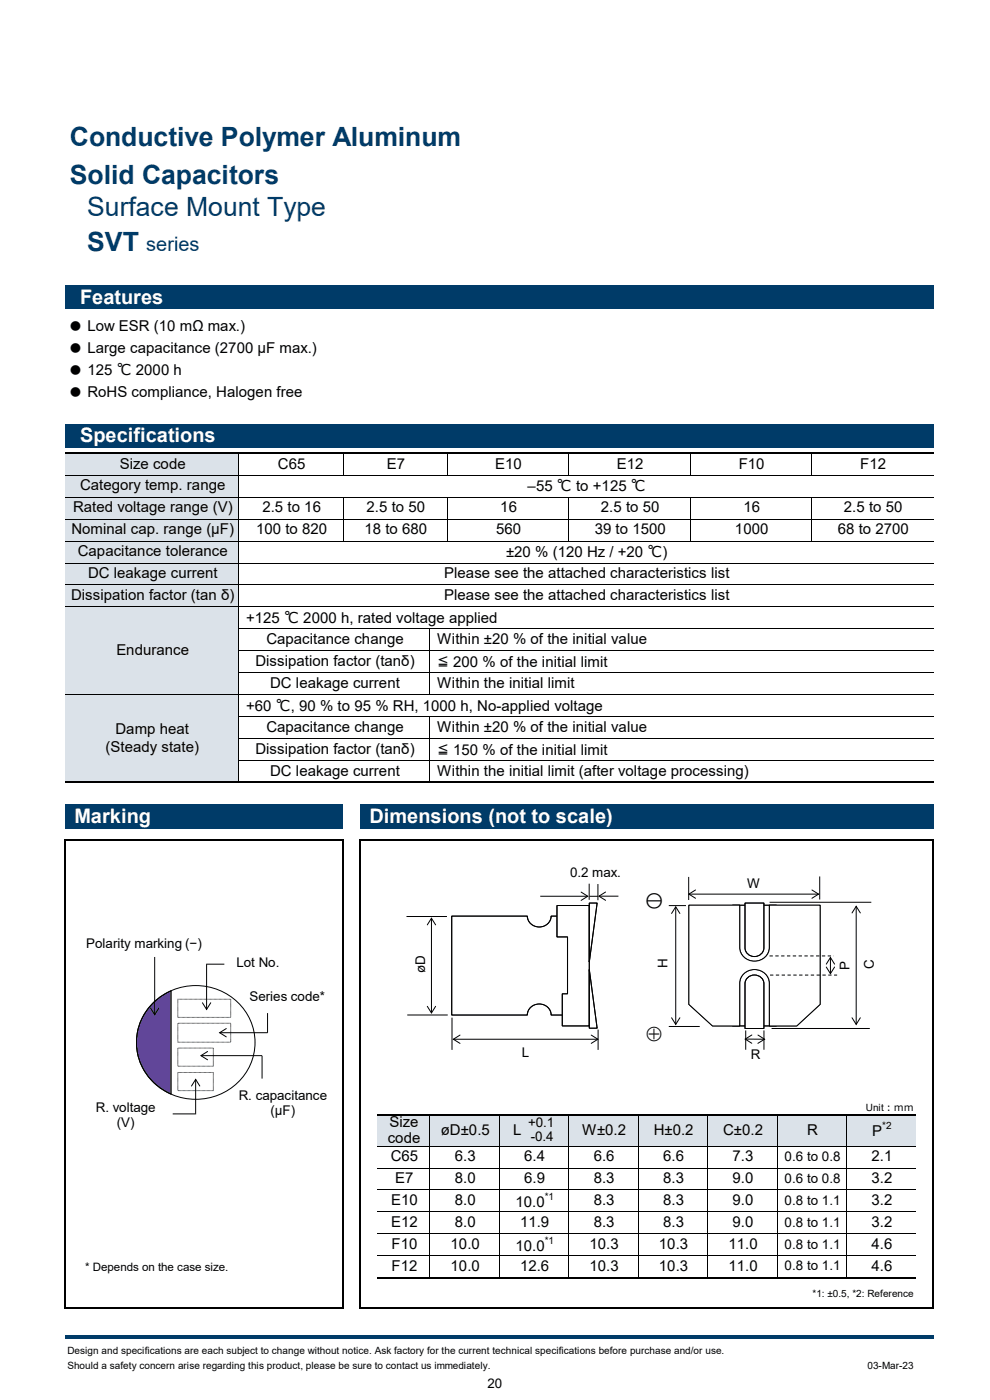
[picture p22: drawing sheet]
<svg xmlns="http://www.w3.org/2000/svg" width="210mm" height="297mm" viewBox="0 0 210 297" stroke-linecap="round" stroke-linejoin="round" font-family="sans-serif">
<defs><g id="words">
<text font-size="7.1" x="137" y="221.9">⊕</text>
<g font-size="5.6" fill="#003b68">
<text x="14.8" y="31">Conductive Polymer Aluminum</text>
<text x="14.8" y="39">Solid Capacitors</text>
<text x="18.5" y="45.9">Surface Mount Type</text>
<text x="18.5" y="53.3">SVT</text>
</g>
<text font-size="4.2" fill="#003b68" x="31" y="53.3">series</text>
<g font-size="4.2" fill="#fff">
<text x="17" y="64.4">Features</text>
<text x="17" y="93.9">Specifications</text>
<text x="15.8" y="174.6">Marking</text>
<text x="78.4" y="174.6">Dimensions (not to scale)</text>
</g>
<text font-size="3.9" x="136.8" y="192.2">⊖</text>
<g font-size="3.2">
<text x="14.5" y="70.3">● Low ESR (10 mΩ max.)</text>
<text x="14.5" y="74.9">● Large capacitance (2700 µF max.)</text>
<text x="14.5" y="79.6">● 125 ℃ 2000 h</text>
<text x="14.5" y="84.2">● RoHS compliance, Halogen free</text>
<text x="25.4" y="99.4">Size code</text>
<text x="59" y="99.4">C65</text>
<text x="82" y="99.4">E7</text>
<text x="105.1" y="99.4">E10</text>
<text x="130.9" y="99.4">E12</text>
<text x="156.7" y="99.4">F10</text>
<text x="182.5" y="99.4">F12</text>
<text x="17" y="104.1">Category temp. range</text>
<text x="111.9" y="104.2">–55 ℃ to +125 ℃</text>
<text x="15.2" y="113.4">Nominal cap. range (μF)</text>
<text x="15.5" y="108.7">Rated voltage range (V)</text>
<text x="54.3" y="113.4">100 to 820</text>
<text x="55.7" y="108.7">2.5 to 16</text>
<text x="77.3" y="113.4">18 to 680</text>
<text x="77.8" y="108.7">2.5 to 50</text>
<text x="105.2" y="113.4">560</text>
<text x="106.1" y="108.7">16</text>
<text x="126.2" y="113.4">39 to 1500</text>
<text x="127.5" y="108.7">2.5 to 50</text>
<text x="155.9" y="113.4">1000</text>
<text x="157.7" y="108.7">16</text>
<text x="177.7" y="113.4">68 to 2700</text>
<text x="179" y="108.7">2.5 to 50</text>
<text x="16.5" y="118">Capacitance tolerance</text>
<text x="107.4" y="118.2">±20 % (120 Hz / +20 ℃)</text>
<text x="18.7" y="122.7">DC leakage current</text>
<text x="94.2" y="122.7">Please see the attached characteristics list</text>
<text x="15.1" y="127.3">Dissipation factor (tan δ)</text>
<text x="94.2" y="127.3">Please see the attached characteristics list</text>
<text x="52.2" y="132.2">+125 ℃ 2000 h, rated voltage applied</text>
<text x="56.5" y="136.7">Capacitance change</text>
<text x="92.7" y="136.7">Within ±20 % of the initial value</text>
<text x="24.7" y="139">Endurance</text>
<text x="54.2" y="141.3">Dissipation factor (tanδ)</text>
<text x="92.7" y="141.5">≦ 200 % of the initial limit</text>
<text x="57.3" y="146">DC leakage current</text>
<text x="92.7" y="146">Within the initial limit</text>
<text x="24.5" y="155.7">Damp heat</text>
<text x="52.2" y="150.8">+60 ℃, 90 % to 95 % RH, 1000 h, No-applied voltage</text>
<text x="56.5" y="155.3">Capacitance change</text>
<text x="92.7" y="155.3">Within ±20 % of the initial value</text>
<text x="22.4" y="159.6">(Steady state)</text>
<text x="54.2" y="159.9">Dissipation factor (tanδ)</text>
<text x="92.7" y="160.1">≦ 150 % of the initial limit</text>
<text x="57.3" y="164.6">DC leakage current</text>
<text x="92.7" y="164.6">Within the initial limit (after voltage processing)</text>
<text x="82.6" y="239.1">Size</text>
<text x="82.3" y="242.4">code</text>
<text x="93.5" y="240.7">øD±0.5</text>
<text x="108.9" y="240.7">L</text>
<text x="123.5" y="240.7">W±0.2</text>
<text x="138.7" y="240.7">H±0.2</text>
<text x="153.4" y="240.7">C±0.2</text>
<text x="171.2" y="240.7">R</text>
<text x="185" y="241.1">P</text>
<text x="82.9" y="246.4">C65</text>
<text x="83.9" y="251">E7</text>
<text x="96.5" y="246.4">6.3</text>
<text x="96.5" y="251">8.0</text>
<text x="111.2" y="246.4">6.4</text>
<text x="111.2" y="251">6.9</text>
<text x="125.9" y="246.4">6.6</text>
<text x="125.9" y="251">8.3</text>
<text x="140.7" y="246.4">6.6</text>
<text x="140.7" y="251">8.3</text>
<text x="155.4" y="246.4">7.3</text>
<text x="155.4" y="251">9.0</text>
<text x="184.9" y="246.4">2.1</text>
<text x="184.9" y="251">3.2</text>
<text x="83" y="255.7">E10</text>
<text x="96.5" y="255.7">8.0</text>
<text x="109.3" y="256.1">10.0</text>
<text x="125.9" y="255.7">8.3</text>
<text x="140.7" y="255.7">8.3</text>
<text x="155.4" y="255.7">9.0</text>
<text x="184.9" y="255.7">3.2</text>
<text x="83" y="260.3">E12</text>
<text x="96.5" y="260.3">8.0</text>
<text x="110.3" y="260.3">11.9</text>
<text x="125.9" y="260.3">8.3</text>
<text x="140.7" y="260.3">8.3</text>
<text x="155.4" y="260.3">9.0</text>
<text x="184.9" y="260.3">3.2</text>
<text x="83.1" y="269.7">F12</text>
<text x="83.1" y="265">F10</text>
<text x="95.6" y="269.7">10.0</text>
<text x="95.6" y="265">10.0</text>
<text x="109.3" y="265.4">10.0</text>
<text x="110.3" y="269.7">12.6</text>
<text x="125.1" y="269.7">10.3</text>
<text x="125.1" y="265">10.3</text>
<text x="139.8" y="269.7">10.3</text>
<text x="139.8" y="265">10.3</text>
<text x="154.5" y="269.7">11.0</text>
<text x="154.5" y="265">11.0</text>
<text x="184.9" y="269.7">4.6</text>
<text x="184.9" y="265">4.6</text>
</g>
<g font-size="2.8">
<text x="120.9" y="186.1">0.2 max.</text>
<text x="158.5" y="188.4">W</text>
<text x="18.3" y="201.2">Polarity marking (−)</text>
<text x="50.2" y="205.2">Lot No.</text>
<text x="90.2" y="206.4" transform="rotate(-90 90.2 206.4)">øD</text>
<text x="141.6" y="205.4" transform="rotate(-90 141.6 205.4)">H</text>
<text x="180.2" y="205.9" transform="rotate(-90 180.2 205.9)">P</text>
<text x="185.3" y="205.6" transform="rotate(-90 185.3 205.6)">C</text>
<text x="52.9" y="212.4">Series code*</text>
<text x="110.7" y="224.3">L</text>
<text x="159.3" y="224.7">R</text>
<text x="50.6" y="233.4">R. capacitance</text>
<text x="20.3" y="236">R. voltage</text>
<text x="24.8" y="239.2">(V)</text>
<text x="57.4" y="236.6">(μF)</text>
<text x="112" y="239.2">+0.1</text>
<text x="112.6" y="242.1">-0.4</text>
<text x="166.5" y="246.3">0.6 to 0.8</text>
<text x="166.5" y="250.9">0.6 to 0.8</text>
<text x="166.5" y="255.6">0.8 to 1.1</text>
<text x="166.5" y="260.2">0.8 to 1.1</text>
<text x="166.5" y="269.5">0.8 to 1.1</text>
<text x="166.5" y="264.9">0.8 to 1.1</text>
<text x="103.4" y="294.5">20</text>
</g>
<text font-size="2.5" x="18" y="269.6">* Depends on the case size.</text>
<g font-size="2.1">
<text x="183.7" y="235.6">Unit：ｍｍ</text>
<text x="187.2" y="239.5">*2</text>
<text x="115.6" y="254.5">*1</text>
<text x="115.6" y="263.8">*1</text>
<text x="172.4" y="275.3">*1: ±0.5, *2: Reference</text>
<text x="14.3" y="287.2">Design and specifications are each subject to change without notice. Ask factory for the current technical specifications before purchase and/or use.</text>
<text x="14.3" y="290.4">Should a safety concern arise regarding this product, please be sure to contact us immediately.</text>
<text x="184" y="290.4">03-Mar-23</text>
</g>
</g></defs>
<g fill="#003b68">
<path d="M13.8 60.6h184.2v4.9h-184.2z"/>
<path d="M13.8 90h184.2v5h-184.2z"/>
</g>
<path d="M13.8 96.1h36.9v69.9h-36.9z" fill-rule="evenodd" fill="#dbe2e9"/>
<path d="M13.8 170.6h59v5.2h-59z" fill-rule="evenodd" fill="#003b68"/>
<path d="M76.5 170.6h121.5v5.2h-121.5z" fill="#003b68"/>
<g fill="#dbe2e9">
<path d="M80.1 236.5h114.3v3.4h-114.3z" fill-rule="evenodd"/>
<path d="M80.1 239.8h114.3v3.4h-114.3z" fill-rule="evenodd"/>
</g>
<g fill="none" stroke="#000" stroke-width=".21">
<path d="M50.7 96.3v69.5M72.8 96.3v4.5M94.9 96.3v4.5M120.7 96.3v4.5M146.5 96.3v4.5M172.2 96.3v4.5M13.8 100.8h184.2M13.8 105.5h184.2M13.8 110.1h184.2M13.8 114.8h184.2M13.8 119.4h184.2M72.8 105.5v9.3"/>
<path d="M94.9 105.5v9.3M120.7 105.5v9.3M146.5 105.5v9.3M172.2 105.5v9.3M13.8 124.1h184.2M13.8 128.8h184.2M50.7 133.4h147.3M50.7 138.1h147.3M91.2 133.4v14M13.8 147.4h184.2M50.7 142.7h147.3M50.7 152h147.3"/>
<path d="M50.7 156.7h147.3M91.2 152.1v13.7M50.7 161.4h147.3M91.2 236.7v34.2M105.9 236.7v34.2M120.7 236.7v34.2M135.4 236.7v34.2M150.1 236.7v34.2M164.9 236.7v34.2M179.6 236.7v34.2M80.1 243.1h114.3M80.1 247.8h114.3"/>
<path d="M80.1 252.5h114.3M80.1 257.1h114.3M80.1 261.8h114.3M80.1 266.4h114.3"/>
</g>
<path d="M13.8 96.1h184.2M13.8 178.1v99.6M13.8 166h184.2M14 178.2h58.9M72.8 178.4v99.3M76.5 178.1v99.6M76.6 178.2h121.6M198 178.4v99.3M80.1 236.5h114.3M14 277.5h58.9M76.6 277.5h121.6M80.1 271.1h114.3" fill="none" stroke="#000" stroke-width=".34"/>
<path d="M13.8 283.3h184.2v.6h-184.2z" fill-rule="evenodd" fill="#003b68"/>
<path d="M32.5 212.8a12.6 12.6 0 0 1 3.8-2.6v21.9a11.8 11.8 0 0 1-3.8-19.3z" fill="#614699"/>
<g fill="none" stroke="#000" stroke-width=".21">
<path d="M31.9 213.9l.9 1.4 .9-1.4M32.5 212.8a12.6 12.6 0 0 1 3.8-2.6v21.9a11.8 11.8 0 0 1-3.8-19.3zM32.6 212.6a12.7 12.7 0 0 1 21.4 7.2 12.5 12.5 0 0 1-18 12.2 11.8 11.8 0 0 1-3.4-19.4zM32.8 203v12.3M37.7 212h11.2v3.8h-11.2zM37.7 217.1h11.2v4h-11.2zM42.9 212.7l.9 1.4 .9-1.4M43.7 204.6h3.9M43.8 204.6v9.5M48 218.2l-1.4 .9 1.4 .9M56.8 214.9v4.2h-10.2M36.6 236.3h4.8"/>
<path d="M37.7 222.3h7.6v3.9h-7.6zM37.7 227.5h7.6v3.9h-7.6zM40.6 230.4l.9-1.4 .9 1.4M41.5 229v7.4M42.6 224h13M44 223.1l-1.4 .9 1.4 .8M55.6 224v4.8"/>
</g>
<path d="M155.4 192h9.3v25.7h-9.3z" fill="#fff"/>
<path d="M155.4 192h9.3v25.7h-9.3z" fill="none" stroke="#000" stroke-width=".21"/>
<path d="M146.1 192h10.8v9a3.2 3.2 0 0 0 3.2 2.9 3.2 3.2 0 0 0 3.1-2.9v-9h10.8v21.1l-5 4.6h-5.8v-9.1a3.2 3.2 0 0 0-3.1-2.9 3.2 3.2 0 0 0-3.2 2.9v9.1h-5.8l-5-4.6z" fill="#fff"/>
<path d="M146.1 192h10.8v9a3.2 3.2 0 0 0 3.2 2.9 3.2 3.2 0 0 0 3.1-2.9v-9h10.8v21.1l-5 4.6h-5.8v-9.1a3.2 3.2 0 0 0-3.1-2.9 3.2 3.2 0 0 0-3.2 2.9v9.1h-5.8l-5-4.6z" fill="none" stroke="#000" stroke-width=".21"/>
<path d="M146.1 192h10.8v9a3.2 3.2 0 0 0 3.2 2.9 3.2 3.2 0 0 0 3.1-2.9v-9h10.8v21.1l-5 4.6h-5.8v-9.1a3.2 3.2 0 0 0-3.1-2.9 3.2 3.2 0 0 0-3.2 2.9v9.1h-5.8l-5-4.6z" fill="#fff"/>
<path d="M146.1 192h10.8v9a3.2 3.2 0 0 0 3.2 2.9 3.2 3.2 0 0 0 3.1-2.9v-9h10.8v21.1l-5 4.6h-5.8v-9.1a3.2 3.2 0 0 0-3.1-2.9 3.2 3.2 0 0 0-3.2 2.9v9.1h-5.8l-5-4.6z" fill="none" stroke="#000" stroke-width=".21"/>
<path d="M95.8 194.4h16.1a2.53 2.53 0 0 0 2.5 2.3 2.53 2.53 0 0 0 2.5-2.3h4.5v20.9h-4.5a2.53 2.53 0 0 0-2.5-2.3 2.53 2.53 0 0 0-2.5 2.3h-16.1z" fill="#fff"/>
<path d="M95.8 194.4h16.1a2.53 2.53 0 0 0 2.5 2.3 2.53 2.53 0 0 0 2.5-2.3h4.5v20.9h-4.5a2.53 2.53 0 0 0-2.5-2.3 2.53 2.53 0 0 0-2.5 2.3h-16.1z" fill="none" stroke="#000" stroke-width=".21"/>
<path d="M118.2 192.1h6.8v25.6h-5.7v-6.9h1.1v-12h-2.2z" fill="#fff"/>
<path d="M118.2 192.1h6.8v25.6h-5.7v-6.9h1.1v-12h-2.2z" fill="none" stroke="#000" stroke-width=".21"/>
<path d="M125 205.7l1.7 12.4h-1.7z" fill="#fff"/>
<path d="M125 205.7l1.7 12.4h-1.7z" fill="none" stroke="#000" stroke-width=".21"/>
<path d="M125 191.6h1.7l-1.7 12.5z" fill="#fff"/>
<path d="M125 191.6h1.7l-1.7 12.5z" fill="none" stroke="#000" stroke-width=".21"/>
<path d="M158 191.6h4.1v9.5a2.01 2.01 0 0 1-2.1 1.8 2.01 2.01 0 0 1-2-1.8z" fill="#fff"/>
<path d="M158 191.6h4.1v9.5a2.01 2.01 0 0 1-2.1 1.8 2.01 2.01 0 0 1-2-1.8z" fill="none" stroke="#000" stroke-width=".21"/>
<path d="M158.6 207.4a2.04 2.04 0 0 1 2.1-.4 2.04 2.04 0 0 1 1.4 1.7v9.5h-4.1v-9.5l.1-.5z" fill="#fff"/>
<g fill="none" stroke="#000" stroke-width=".21">
<path d="M86.2 194.4h8.6M90.6 196.2l.9-1.4 .9 1.4M91.5 194.8v20.1M114.6 190.1h10.1M123.3 189.3l1.4 .8-1.4 .9M125 187.5v3.4M125.1 190.1h1.7M126.8 187.5v3.5M127.1 190.1h4.1M128.5 189.2l-1.4 .9 1.4 .9M141.9 192.1h3.6M142.5 193.8l.8-1.4 .9 1.4"/>
<path d="M143.3 192.4v24.9M146.1 186v4.9M146.1 189.7h27.6M147.5 188.8l-1.4 .9 1.4 .9M163.3 191.4h21.5M172.2 188.8l1.5 .9-1.5 .9M173.9 185.9v4.9M180.7 193.7l.9-1.4 .9 1.4M181.6 192.3v25M86.4 215.3h8.6M90.6 213.5l.9 1.4 .9-1.4M95.9 215.9v6.8"/>
<path d="M97.6 219.6l-1.4 .9 1.4 .9M125.4 219.6l1.4 .9-1.4 .9M126.9 218.4v4.3M141.9 217.8h6.5M142.5 215.9l.8 1.4 .9-1.4M158.2 218.6v4.1M158.6 207.4a2.04 2.04 0 0 1 2.1-.4 2.04 2.04 0 0 1 1.4 1.7v9.5h-4.1v-9.5l.1-.5zM159.5 219.6l-1.4 .8 1.4 .9M160.8 219.6l1.4 .9-1.4 .8M162.1 218.6v4.1M163.7 218.2h20.8M175.3 205.2l.9 1.4 .8-1.4"/>
<path d="M175.3 204.5l.9-1.4 .8 1.4M176.2 203.1v3.5M180.7 215.9l.9 1.4 .9-1.4M96.2 220.5h30.6M158.1 220.4l4.1 .1"/>
</g>
<path d="M163.2 202.8h13.7M163.4 206.9h14.2" fill="none" stroke="#000" stroke-width=".21" stroke-dasharray=".7 .5" stroke-linecap="butt"/>
<use href="#words"/>
</svg>
